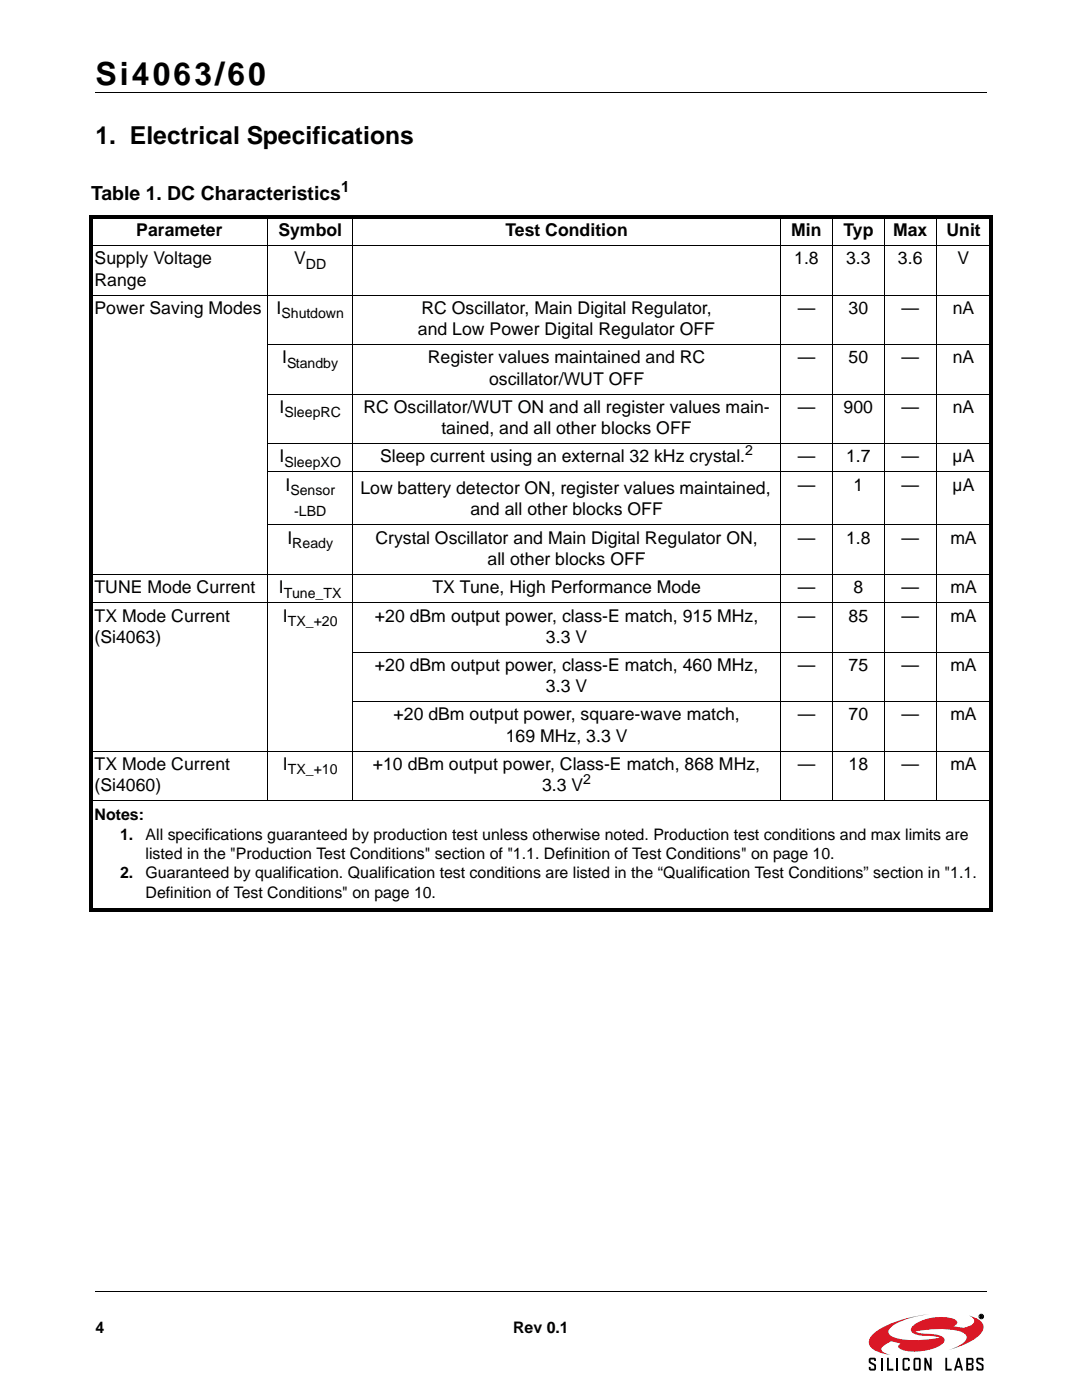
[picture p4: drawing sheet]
<svg xmlns="http://www.w3.org/2000/svg" width="216mm" height="279mm" viewBox="0 0 216 279" stroke-linecap="round" stroke-linejoin="round" font-family="sans-serif">
<defs><g id="words">
<text font-size="6.3" x="19" y="16.9">Si4063/60</text>
<text font-size="4.9" x="19" y="28.7">1. Electrical Specifications</text>
<text font-size="3.9" x="18.2" y="40">Table 1. DC Characteristics</text>
<g font-size="3.5">
<text x="27.2" y="47.1">Parameter</text>
<text x="55.5" y="47.1">Symbol</text>
<text x="100.9" y="47.1">Test Condition</text>
<text x="157.9" y="47.1">Min</text>
<text x="168.3" y="47.1">Typ</text>
<text x="178.2" y="47.1">Max</text>
<text x="188.9" y="47.1">Unit</text>
<text x="18.9" y="52.8">Supply Voltage</text>
<text x="58.7" y="52.8">V</text>
<text x="158.5" y="52.8">1.8</text>
<text x="168.8" y="52.8">3.3</text>
<text x="179.2" y="52.8">3.6</text>
<text x="191.1" y="52.8">V</text>
<text x="18.9" y="57">Range</text>
<text x="18.9" y="62.7">Power Saving Modes</text>
<text x="55.2" y="62.7">I</text>
<text x="84.1" y="62.7">RC Oscillator, Main Digital Regulator,</text>
<text x="159.2" y="62.7">—</text>
<text x="169.3" y="62.7">30</text>
<text x="179.9" y="62.7">—</text>
<text x="190.1" y="62.7">nA</text>
<text x="83.4" y="66.9">and Low Power Digital Regulator OFF</text>
<text x="56.3" y="72.5">I</text>
<text x="85.4" y="72.5">Register values maintained and RC</text>
<text x="97.6" y="76.8">oscillator/WUT OFF</text>
<text x="159.2" y="72.5">—</text>
<text x="169.3" y="72.5">50</text>
<text x="179.9" y="72.5">—</text>
<text x="190.1" y="72.5">nA</text>
<text x="55.8" y="82.4">I</text>
<text x="72.5" y="82.4">RC Oscillator/WUT ON and all register values main-</text>
<text x="159.2" y="82.4">—</text>
<text x="168.3" y="82.4">900</text>
<text x="179.9" y="82.4">—</text>
<text x="190.1" y="82.4">nA</text>
<text x="88.1" y="86.6">tained, and all other blocks OFF</text>
<text x="55.8" y="92.3">I</text>
<text x="75.9" y="92.3">Sleep current using an external 32 kHz crystal.</text>
<text x="159.2" y="92.3">—</text>
<text x="168.8" y="92.3">1.7</text>
<text x="179.9" y="92.3">—</text>
<text x="190.1" y="92.3">µA</text>
<text x="57" y="97.9">I</text>
<text x="71.9" y="98.6">Low battery detector ON, register values maintained,</text>
<text x="159.2" y="97.9">—</text>
<text x="170.3" y="97.9">1</text>
<text x="179.9" y="97.9">—</text>
<text x="190.1" y="97.9">µA</text>
<text x="93.9" y="102.9">and all other blocks OFF</text>
<text x="57.3" y="108.5">I</text>
<text x="74.9" y="108.5">Crystal Oscillator and Main Digital Regulator ON,</text>
<text x="97.3" y="112.8">all other blocks OFF</text>
<text x="159.2" y="108.5">—</text>
<text x="168.8" y="108.5">1.8</text>
<text x="179.9" y="108.5">—</text>
<text x="189.6" y="108.5">mA</text>
<text x="18.9" y="118.4">TUNE Mode Current</text>
<text x="55.7" y="118.4">I</text>
<text x="86.3" y="118.4">TX Tune, High Performance Mode</text>
<text x="159.2" y="118.4">—</text>
<text x="170.3" y="118.4">8</text>
<text x="179.9" y="118.4">—</text>
<text x="189.6" y="118.4">mA</text>
<text x="18.9" y="124">TX Mode Current</text>
<text x="56.5" y="124">I</text>
<text x="74.8" y="124">+20 dBm output power, class-E match, 915 MHz,</text>
<text x="159.2" y="124">—</text>
<text x="169.3" y="124">85</text>
<text x="179.9" y="124">—</text>
<text x="189.6" y="124">mA</text>
<text x="18.9" y="128.3">(Si4063)</text>
<text x="108.9" y="128.3">3.3 V</text>
<text x="74.8" y="133.9">+20 dBm output power, class-E match, 460 MHz,</text>
<text x="159.2" y="133.9">—</text>
<text x="169.3" y="133.9">75</text>
<text x="179.9" y="133.9">—</text>
<text x="189.6" y="133.9">mA</text>
<text x="78.5" y="143.8">+20 dBm output power, square-wave match,</text>
<text x="108.9" y="138.2">3.3 V</text>
<text x="159.2" y="143.8">—</text>
<text x="169.3" y="143.8">70</text>
<text x="179.9" y="143.8">—</text>
<text x="189.6" y="143.8">mA</text>
<text x="100.9" y="148">169 MHz, 3.3 V</text>
<text x="18.9" y="153.7">TX Mode Current</text>
<text x="56.5" y="153.7">I</text>
<text x="74.4" y="153.7">+10 dBm output power, Class-E match, 868 MHz,</text>
<text x="159.2" y="153.7">—</text>
<text x="169.3" y="153.7">18</text>
<text x="179.9" y="153.7">—</text>
<text x="189.6" y="153.7">mA</text>
<text x="18.9" y="157.9">(Si4060)</text>
<text x="108.2" y="157.9">3.3 V</text>
</g>
<g font-size="3.2">
<text x="18.9" y="163.7">Notes:</text>
<text x="24" y="167.6">1.</text>
<text x="29" y="167.6">All specifications guaranteed by production test unless otherwise noted. Production test conditions and max limits are</text>
<text x="29" y="171.4">listed in the &quot;Production Test Conditions&quot; section of &quot;1.1. Definition of Test Conditions&quot; on page 10.</text>
<text x="24" y="175.3">2.</text>
<text x="29" y="175.3">Guaranteed by qualification. Qualification test conditions are listed in the “Qualification Test Conditions” section in &quot;1.1.</text>
<text x="29" y="179.2">Definition of Test Conditions&quot; on page 10.</text>
<text x="19" y="266">4</text>
<text x="102.4" y="266">Rev 0.1</text>
</g>
<text font-size="3.1" x="68.1" y="38.4">1</text>
<g font-size="2.8">
<text x="61" y="53.7">DD</text>
<text x="56.2" y="63.5">Shutdown</text>
<text x="57.3" y="73.4">Standby</text>
<text x="56.7" y="83.3">SleepRC</text>
<text x="56.7" y="93.2">SleepXO</text>
<text x="148.7" y="90.9">2</text>
<text x="57.9" y="98.8">Sensor</text>
<text x="58.7" y="103">-LBD</text>
<text x="58.3" y="109.4">Ready</text>
<text x="56.6" y="119.3">Tune_TX</text>
<text x="57.4" y="124.9">TX_+20</text>
<text x="57.4" y="154.6">TX_+10</text>
<text x="116.4" y="156.5">2</text>
</g>
</g></defs>
<path d="M19 18.4h177.8M19.1 257.8h177.8" fill="none" stroke="#000" stroke-width=".2"/>
<path d="M172.3 258.6h25v18.7h-25z" fill="#fff"/>
<path d="M174.3 266.1a21.4 21.4 0 0 1 9.7-3.6l1.5-.2a16.9 16.9 0 0 0-7.6 2.5 1.05 1.05 0 0 0-.6 1 1.05 1.05 0 0 0 .7 .9 17 17 0 0 0 8.9 .4l.6-.1a11.4 11.4 0 0 0-3.8-.5h-.4a1.42 1.42 0 0 1-1.6-1.2 2.83 2.83 0 0 1 1.9-1.6 9.2 9.2 0 0 1 7-.3 .65 .65 0 0 1 .4 .7 .65 .65 0 0 1-.7 .5l-.1 .1a4.3 4.3 0 0 0 3.3-.1 .97 .97 0 0 0 .9-.9 .97 .97 0 0 0-.8-1l-.3-.1 .5 .1a2.73 2.73 0 0 1 2.5 2.3 5.4 5.4 0 0 1-3.4 3.1l-3.8 1.4a6.3 6.3 0 0 0 3.8-2.3 1.39 1.39 0 0 0-1.4-1.5 21.1 21.1 0 0 0-8.9 0l1.1 .4a10.3 10.3 0 0 1 4.4 .7 .81 .81 0 0 1-.1 1.5 10.1 10.1 0 0 1-8.3 .9l-.5-.5 .5-.6-1.9-.4-.6 .3a1.81 1.81 0 0 0-1.3 1.4l.6 .6 1.2 .4-1.6-.3a3.4 3.4 0 0 1-2.7-2 2.19 2.19 0 0 1 .9-2z" fill="#da1826"/>
<g fill="none" stroke="#000" stroke-width=".2">
<path d="M17.8 49h180.3M17.8 58.9h180.3M53.4 43v116.8M70.4 43v116.8M155.7 43v116.8M166.1 43v116.8M176.4 43v116.8M186.8 43v116.8M53.4 68.8h144.7M53.4 78.6h144.7M53.4 88.5h144.7M53.4 94.2h144.7"/>
<path d="M17.8 114.6h180.3M53.4 104.8h144.7M17.8 120.3h180.3M70.3 130.2h127.8M17.8 149.9h180.3M17.8 159.8h180.3M70.3 140h127.8M195.6 262.5h.4l-.1 .2 .2 .3-.4-.2-.1 .2zM195.7 262.5l.3 .1-.3 .1z"/>
<circle cx="195.8" cy="262.7" r=".45"/>
</g>
<g fill="#000">
<path d="M17.8 43h180.3v.7h-180.3zM17.8 181.3h180.3v.7h-180.3zM17.8 43.7h.7v137.6h-.7zM197.4 43.7h.7v137.6h-.7zM173.5 271h.9l.4 .1v.5h-.4v-.3h-.7v.2v.2l1 .6 .1 .2v.7l-.2 .3h-1.1l-.1-.7h.3v.4h.7v-.6l-.1-.1a1.14 1.14 0 0 1-1-.7v-.5zM177 271h.4v2.2h.9v.3h-1.3zM180.1 271.2l.4-.2h.7l.3 .2v.4h-.3v-.3h-.7v1.9h.7v-.4h.3v.4l-.1 .3h-.9l-.4-.1zM184.4 271h.4l.7 1.6v-1.6h.4v2.5h-.4l-.7-1.6v1.6h-.4zM188.6 271h.4v2.2h.9v.3h-1.3zM195 271h.9l.3 .1v.5h-.3v-.3h-.7v.2v.2l1 .6 .1 .3v.6l-.2 .3h-1.1l-.2-.7h.4v.4h.7v-.6l-.2-.1a1.14 1.14 0 0 1-.9-.7v-.5z"/>
<path d="M182.3 271.2v2.1l.3 .2h.9l.2-.3v-2l-.3-.2h-.8zM182.6 271.3h.8v1.9h-.8z"/>
<path d="M191.1 271l-.8 2.5h.4l.2-.5h.7l.2 .5h.4l-.8-2.5zM191.3 271.6l.2 1h-.5z"/>
<path d="M192.8 271v2.5h1.3l.2-.3v-.7l-.3-.2 .3-.3-.1-.8-.3-.2zM193.2 271.3h.7v.8h-.7zM193.2 272.4h.7v.8h-.7z"/>
<path d="M195.6 262.5h.4l-.1 .2 .2 .3-.4-.2-.1 .2zM195.7 262.5v.2l.3-.1z"/>
</g>
<path d="M175.9 271v2.5M179 271v2.5" fill="none" stroke="#000" stroke-width=".36"/>
<use href="#words"/>
</svg>
